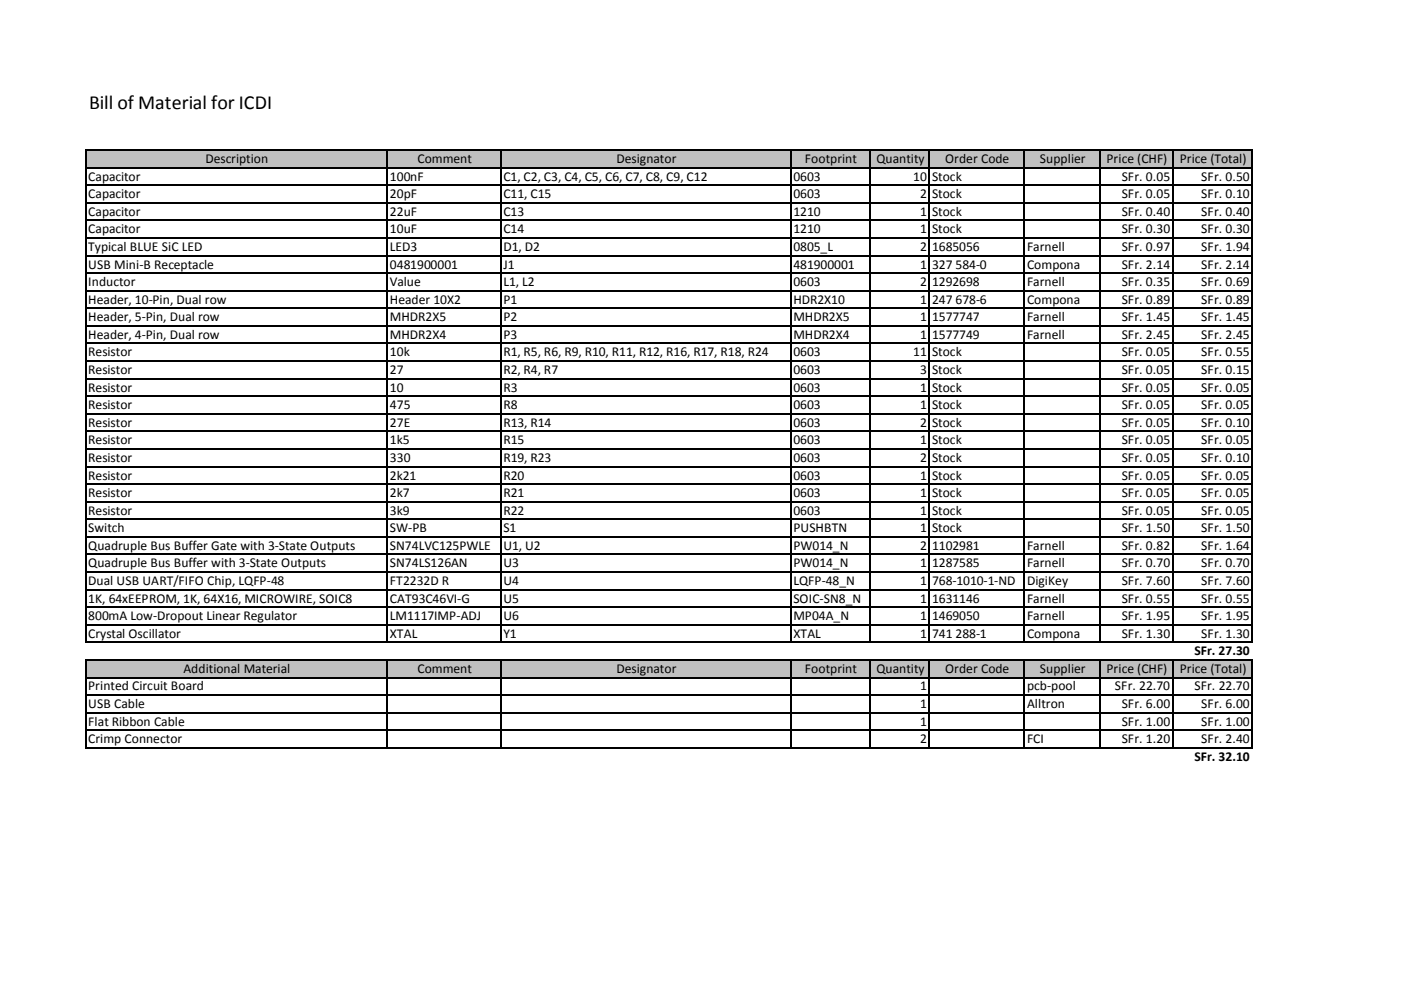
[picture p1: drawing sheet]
<svg xmlns="http://www.w3.org/2000/svg" width="297mm" height="210mm" viewBox="0 0 297 210" stroke-linecap="round" stroke-linejoin="round" font-family="sans-serif">
<defs><g id="words">
<text font-size="4.2" x="18.9" y="23">Bill of Material for ICDI</text>
<g font-size="2.9">
<text x="43.5" y="34.5">Description</text>
<text x="88.5" y="34.5">Comment</text>
<text x="130.6" y="34.5">Designator</text>
<text x="170.6" y="34.5">Footprint</text>
<text x="185.8" y="34.5">Quantity</text>
<text x="200.3" y="34.5">Order Code</text>
<text x="220.4" y="34.5">Supplier</text>
<text x="234.5" y="34.5">Price (CHF)</text>
<text x="250" y="34.5">Price (Total)</text>
<text x="18.7" y="38.3">Capacitor</text>
<text x="18.7" y="42">Capacitor</text>
<text x="82.6" y="38.3">100nF</text>
<text x="82.6" y="42">20pF</text>
<text x="106.7" y="38.3">C1, C2, C3, C4, C5, C6, C7, C8, C9, C12</text>
<text x="106.7" y="42">C11, C15</text>
<text x="168.1" y="38.3">0603</text>
<text x="168.1" y="42">0603</text>
<text x="193.5" y="38.3">10</text>
<text x="195" y="42">2</text>
<text x="197.5" y="38.3">Stock</text>
<text x="197.5" y="42">Stock</text>
<text x="237.7" y="38.3">SFr. 0.05</text>
<text x="237.7" y="42">SFr. 0.05</text>
<text x="254.6" y="38.3">SFr. 0.50</text>
<text x="254.6" y="42">SFr. 0.10</text>
<text x="18.7" y="45.7">Capacitor</text>
<text x="82.6" y="45.7">22uF</text>
<text x="106.7" y="45.7">C13</text>
<text x="168.1" y="45.7">1210</text>
<text x="195" y="45.7">1</text>
<text x="197.5" y="45.7">Stock</text>
<text x="237.7" y="45.7">SFr. 0.40</text>
<text x="254.6" y="45.7">SFr. 0.40</text>
<text x="18.7" y="49.4">Capacitor</text>
<text x="18.7" y="53.2">Typical BLUE SiC LED</text>
<text x="82.6" y="49.4">10uF</text>
<text x="82.6" y="53.2">LED3</text>
<text x="106.7" y="49.4">C14</text>
<text x="106.7" y="53.2">D1, D2</text>
<text x="168.1" y="49.4">1210</text>
<text x="168.1" y="53.2">0805_L</text>
<text x="195" y="49.4">1</text>
<text x="195" y="53.2">2</text>
<text x="197.5" y="49.4">Stock</text>
<text x="197.5" y="53.2">1685056</text>
<text x="217.7" y="53.2">Farnell</text>
<text x="237.7" y="49.4">SFr. 0.30</text>
<text x="237.7" y="53.2">SFr. 0.97</text>
<text x="254.6" y="49.4">SFr. 0.30</text>
<text x="254.6" y="53.2">SFr. 1.94</text>
<text x="18.7" y="56.9">USB Mini-B Receptacle</text>
<text x="82.6" y="56.9">0481900001</text>
<text x="106.7" y="56.9">J1</text>
<text x="168.1" y="56.9">481900001</text>
<text x="195" y="56.9">1</text>
<text x="197.5" y="56.9">327 584-0</text>
<text x="217.7" y="56.9">Compona</text>
<text x="237.7" y="56.9">SFr. 2.14</text>
<text x="254.6" y="56.9">SFr. 2.14</text>
<text x="18.7" y="60.6">Inductor</text>
<text x="18.7" y="64.3">Header, 10-Pin, Dual row</text>
<text x="82.6" y="60.6">Value</text>
<text x="82.6" y="64.3">Header 10X2</text>
<text x="106.7" y="60.6">L1, L2</text>
<text x="106.7" y="64.3">P1</text>
<text x="168.1" y="60.6">0603</text>
<text x="168.1" y="64.3">HDR2X10</text>
<text x="195" y="60.6">2</text>
<text x="195" y="64.3">1</text>
<text x="197.5" y="60.6">1292698</text>
<text x="197.5" y="64.3">247 678-6</text>
<text x="217.7" y="60.6">Farnell</text>
<text x="217.7" y="64.3">Compona</text>
<text x="237.7" y="60.6">SFr. 0.35</text>
<text x="237.7" y="64.3">SFr. 0.89</text>
<text x="254.6" y="60.6">SFr. 0.69</text>
<text x="254.6" y="64.3">SFr. 0.89</text>
<text x="18.7" y="68.1">Header, 5-Pin, Dual row</text>
<text x="18.7" y="71.8">Header, 4-Pin, Dual row</text>
<text x="82.6" y="68.1">MHDR2X5</text>
<text x="82.6" y="71.8">MHDR2X4</text>
<text x="106.7" y="68.1">P2</text>
<text x="106.7" y="71.8">P3</text>
<text x="168.1" y="68.1">MHDR2X5</text>
<text x="168.1" y="71.8">MHDR2X4</text>
<text x="195" y="68.1">1</text>
<text x="195" y="71.8">1</text>
<text x="197.5" y="68.1">1577747</text>
<text x="197.5" y="71.8">1577749</text>
<text x="217.7" y="68.1">Farnell</text>
<text x="217.7" y="71.8">Farnell</text>
<text x="237.7" y="68.1">SFr. 1.45</text>
<text x="237.7" y="71.8">SFr. 2.45</text>
<text x="254.6" y="68.1">SFr. 1.45</text>
<text x="254.6" y="71.8">SFr. 2.45</text>
<text x="18.7" y="75.5">Resistor</text>
<text x="82.6" y="75.5">10k</text>
<text x="106.7" y="75.5">R1, R5, R6, R9, R10, R11, R12, R16, R17, R18, R24</text>
<text x="168.1" y="75.5">0603</text>
<text x="193.5" y="75.5">11</text>
<text x="197.5" y="75.5">Stock</text>
<text x="237.7" y="75.5">SFr. 0.05</text>
<text x="254.6" y="75.5">SFr. 0.55</text>
<text x="18.7" y="79.2">Resistor</text>
<text x="18.7" y="83">Resistor</text>
<text x="82.6" y="79.2">27</text>
<text x="82.6" y="83">10</text>
<text x="106.7" y="79.2">R2, R4, R7</text>
<text x="106.7" y="83">R3</text>
<text x="168.1" y="79.2">0603</text>
<text x="168.1" y="83">0603</text>
<text x="195" y="79.2">3</text>
<text x="195" y="83">1</text>
<text x="197.5" y="79.2">Stock</text>
<text x="197.5" y="83">Stock</text>
<text x="237.7" y="79.2">SFr. 0.05</text>
<text x="237.7" y="83">SFr. 0.05</text>
<text x="254.6" y="79.2">SFr. 0.15</text>
<text x="254.6" y="83">SFr. 0.05</text>
<text x="18.7" y="86.7">Resistor</text>
<text x="82.6" y="86.7">475</text>
<text x="106.7" y="86.7">R8</text>
<text x="168.1" y="86.7">0603</text>
<text x="195" y="86.7">1</text>
<text x="197.5" y="86.7">Stock</text>
<text x="237.7" y="86.7">SFr. 0.05</text>
<text x="254.6" y="86.7">SFr. 0.05</text>
<text x="18.7" y="90.4">Resistor</text>
<text x="18.7" y="94.2">Resistor</text>
<text x="82.6" y="90.4">27E</text>
<text x="82.6" y="94.2">1k5</text>
<text x="106.7" y="90.4">R13, R14</text>
<text x="106.7" y="94.2">R15</text>
<text x="168.1" y="90.4">0603</text>
<text x="168.1" y="94.2">0603</text>
<text x="195" y="90.4">2</text>
<text x="195" y="94.2">1</text>
<text x="197.5" y="90.4">Stock</text>
<text x="197.5" y="94.2">Stock</text>
<text x="237.7" y="90.4">SFr. 0.05</text>
<text x="237.7" y="94.2">SFr. 0.05</text>
<text x="254.6" y="90.4">SFr. 0.10</text>
<text x="254.6" y="94.2">SFr. 0.05</text>
<text x="18.7" y="97.9">Resistor</text>
<text x="18.7" y="101.6">Resistor</text>
<text x="82.6" y="97.9">330</text>
<text x="82.6" y="101.6">2k21</text>
<text x="106.7" y="97.9">R19, R23</text>
<text x="106.7" y="101.6">R20</text>
<text x="168.1" y="97.9">0603</text>
<text x="168.1" y="101.6">0603</text>
<text x="195" y="97.9">2</text>
<text x="195" y="101.6">1</text>
<text x="197.5" y="97.9">Stock</text>
<text x="197.5" y="101.6">Stock</text>
<text x="237.7" y="97.9">SFr. 0.05</text>
<text x="237.7" y="101.6">SFr. 0.05</text>
<text x="254.6" y="97.9">SFr. 0.10</text>
<text x="254.6" y="101.6">SFr. 0.05</text>
<text x="18.7" y="105.3">Resistor</text>
<text x="82.6" y="105.3">2k7</text>
<text x="106.7" y="105.3">R21</text>
<text x="168.1" y="105.3">0603</text>
<text x="195" y="105.3">1</text>
<text x="197.5" y="105.3">Stock</text>
<text x="237.7" y="105.3">SFr. 0.05</text>
<text x="254.6" y="105.3">SFr. 0.05</text>
<text x="18.7" y="109.1">Resistor</text>
<text x="18.7" y="112.8">Switch</text>
<text x="82.6" y="109.1">3k9</text>
<text x="82.6" y="112.8">SW-PB</text>
<text x="106.7" y="109.1">R22</text>
<text x="106.7" y="112.8">S1</text>
<text x="168.1" y="109.1">0603</text>
<text x="168.1" y="112.8">PUSHBTN</text>
<text x="195" y="109.1">1</text>
<text x="195" y="112.8">1</text>
<text x="197.5" y="109.1">Stock</text>
<text x="197.5" y="112.8">Stock</text>
<text x="237.7" y="109.1">SFr. 0.05</text>
<text x="237.7" y="112.8">SFr. 1.50</text>
<text x="254.6" y="109.1">SFr. 0.05</text>
<text x="254.6" y="112.8">SFr. 1.50</text>
<text x="18.7" y="116.5">Quadruple Bus Buffer Gate with 3-State Outputs</text>
<text x="82.6" y="116.5">SN74LVC125PWLE</text>
<text x="106.7" y="116.5">U1, U2</text>
<text x="168.1" y="116.5">PW014_N</text>
<text x="195" y="116.5">2</text>
<text x="197.5" y="116.5">1102981</text>
<text x="217.7" y="116.5">Farnell</text>
<text x="237.7" y="116.5">SFr. 0.82</text>
<text x="254.6" y="116.5">SFr. 1.64</text>
<text x="18.7" y="120.2">Quadruple Bus Buffer with 3-State Outputs</text>
<text x="18.7" y="124">Dual USB UART/FIFO Chip, LQFP-48</text>
<text x="82.6" y="120.2">SN74LS126AN</text>
<text x="82.6" y="124">FT2232D R</text>
<text x="106.7" y="120.2">U3</text>
<text x="106.7" y="124">U4</text>
<text x="168.1" y="120.2">PW014_N</text>
<text x="168.1" y="124">LQFP-48_N</text>
<text x="195" y="120.2">1</text>
<text x="195" y="124">1</text>
<text x="197.5" y="120.2">1287585</text>
<text x="197.5" y="124">768-1010-1-ND</text>
<text x="217.7" y="120.2">Farnell</text>
<text x="217.7" y="124">DigiKey</text>
<text x="237.7" y="120.2">SFr. 0.70</text>
<text x="237.7" y="124">SFr. 7.60</text>
<text x="254.6" y="120.2">SFr. 0.70</text>
<text x="254.6" y="124">SFr. 7.60</text>
<text x="18.7" y="127.7">1K, 64xEEPROM, 1K, 64X16, MICROWIRE, SOIC8</text>
<text x="18.7" y="131.4">800mA Low-Dropout Linear Regulator</text>
<text x="82.6" y="127.7">CAT93C46VI-G</text>
<text x="82.6" y="131.4">LM1117IMP-ADJ</text>
<text x="106.7" y="127.7">U5</text>
<text x="106.7" y="131.4">U6</text>
<text x="168.1" y="127.7">SOIC-SN8_N</text>
<text x="168.1" y="131.4">MP04A_N</text>
<text x="195" y="127.7">1</text>
<text x="195" y="131.4">1</text>
<text x="197.5" y="127.7">1631146</text>
<text x="197.5" y="131.4">1469050</text>
<text x="217.7" y="127.7">Farnell</text>
<text x="217.7" y="131.4">Farnell</text>
<text x="237.7" y="127.7">SFr. 0.55</text>
<text x="237.7" y="131.4">SFr. 1.95</text>
<text x="254.6" y="127.7">SFr. 0.55</text>
<text x="254.6" y="131.4">SFr. 1.95</text>
<text x="18.7" y="135.1">Crystal Oscillator</text>
<text x="82.6" y="135.1">XTAL</text>
<text x="106.7" y="135.1">Y1</text>
<text x="168.1" y="135.1">XTAL</text>
<text x="195" y="135.1">1</text>
<text x="197.5" y="135.1">741 288-1</text>
<text x="217.7" y="135.1">Compona</text>
<text x="237.7" y="135.1">SFr. 1.30</text>
<text x="254.6" y="135.1">SFr. 1.30</text>
<text x="38.9" y="142.6">Additional Material</text>
<text x="88.5" y="142.6">Comment</text>
<text x="130.6" y="142.6">Designator</text>
<text x="170.6" y="142.6">Footprint</text>
<text x="185.8" y="142.6">Quantity</text>
<text x="200.3" y="142.6">Order Code</text>
<text x="220.4" y="142.6">Supplier</text>
<text x="234.5" y="142.6">Price (CHF)</text>
<text x="250" y="142.6">Price (Total)</text>
<text x="253.2" y="138.9">SFr. 27.30</text>
<text x="18.7" y="146.3">Printed Circuit Board</text>
<text x="195" y="146.3">1</text>
<text x="217.7" y="146.3">pcb-pool</text>
<text x="236.3" y="146.3">SFr. 22.70</text>
<text x="253.2" y="146.3">SFr. 22.70</text>
<text x="18.7" y="150">USB Cable</text>
<text x="18.7" y="153.8">Flat Ribbon Cable</text>
<text x="195" y="150">1</text>
<text x="195" y="153.8">1</text>
<text x="217.7" y="150">Alltron</text>
<text x="237.7" y="150">SFr. 6.00</text>
<text x="237.7" y="153.8">SFr. 1.00</text>
<text x="254.6" y="150">SFr. 6.00</text>
<text x="254.6" y="153.8">SFr. 1.00</text>
<text x="18.7" y="157.5">Crimp Connector</text>
<text x="195" y="157.5">2</text>
<text x="217.7" y="157.5">FCI</text>
<text x="237.7" y="157.5">SFr. 1.20</text>
<text x="253.2" y="161.2">SFr. 32.10</text>
<text x="254.6" y="157.5">SFr. 2.40</text>
</g>
</g></defs>
<g fill="#c0c0c0">
<path d="M18.3 31.8h247.1v3.8h-247.1z"/>
<path d="M18.3 139.8h247.1v3.8h-247.1z"/>
</g>
<g fill="none" stroke="#000" stroke-width=".25">
<path d="M18.2 31.7v104.5M18.3 31.8h247.2M18.3 35.5h247.2M18.3 39.2h247.2M82.1 31.9v104.3M106.1 31.9v104.3M167.6 31.9v104.3M184.4 31.9v104.3M197 31.9v104.3M217.1 31.9v104.3M233.1 31.9v104.3M248.5 31.9v104.3"/>
<path d="M265.4 31.9v104.3M18.3 43h247.2M18.3 46.7h247.2M18.3 50.4h247.2M18.3 54.1h247.2M18.3 57.9h247.2M18.3 61.6h247.2M18.3 65.3h247.2M18.3 69h247.2M18.3 72.8h247.2M18.3 76.5h247.2M18.3 80.2h247.2"/>
<path d="M18.3 83.9h247.2M18.3 87.7h247.2M18.3 91.4h247.2M18.3 95.1h247.2M18.3 98.8h247.2M18.3 102.6h247.2M18.3 106.3h247.2M18.3 110h247.2M18.3 113.7h247.2M18.3 117.5h247.2M18.2 139.7v18.9M18.3 121.2h247.2"/>
<path d="M18.3 124.9h247.2M18.3 128.7h247.2M18.3 132.4h247.2M18.3 136.1h247.2M18.3 139.8h247.2M82.1 140v18.6M106.1 140v18.6M167.6 140v18.6M184.4 140v18.6M197 140v18.6M217.1 140v18.6M233.1 140v18.6"/>
<path d="M248.5 140v18.6M265.4 140v18.6M18.3 143.6h247.2M18.3 147.3h247.2M18.3 151h247.2M18.3 154.7h247.2M18.3 158.5h247.2"/>
</g>
<use href="#words"/>
</svg>
